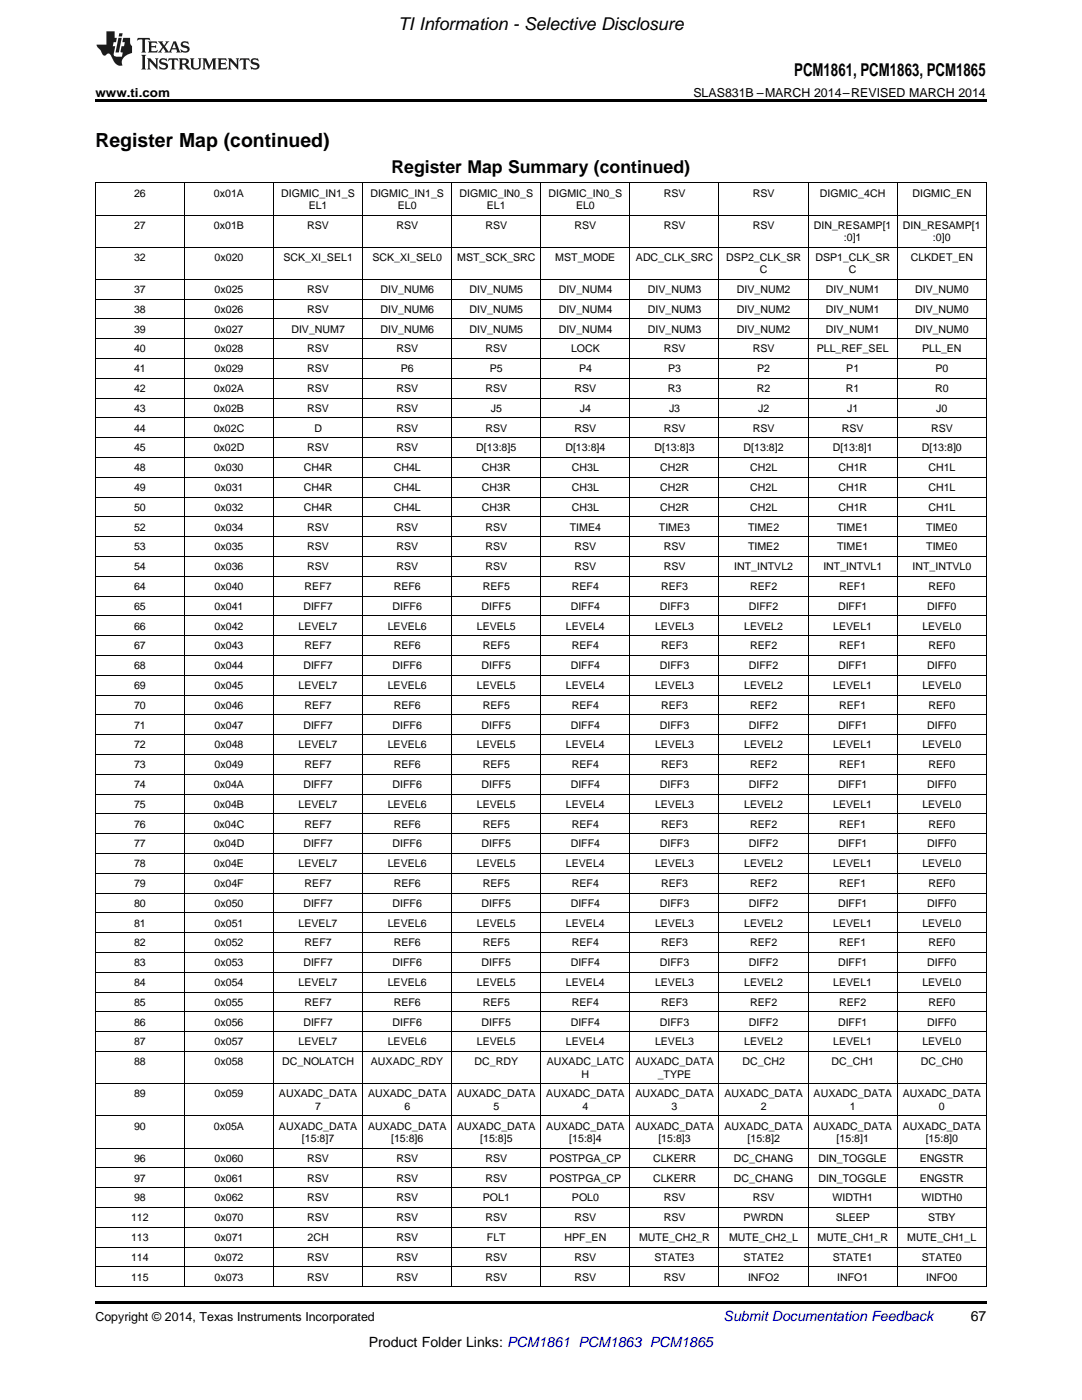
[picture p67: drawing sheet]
<svg xmlns="http://www.w3.org/2000/svg" width="216mm" height="279mm" viewBox="0 0 216 279" stroke-linecap="round" stroke-linejoin="round" font-family="sans-serif">
<defs><g id="words">
<text font-size="3.9" x="19" y="29.3">Register Map (continued)</text>
<g font-size="3.5">
<text x="79.4" y="6">TI Information - Selective Disclosure</text>
<text x="158.5" y="15.2">PCM1861, PCM1863, PCM1865</text>
<text x="78.1" y="34.4">Register Map Summary (continued)</text>
</g>
<text font-size="2.8" fill="#0000c8" x="144.4" y="263.6">Submit Documentation Feedback</text>
<g font-size="2.8">
<text x="193.7" y="263.6">67</text>
<text x="73.6" y="268.9">Product Folder Links: PCM1861 PCM1863 PCM1865</text>
</g>
<g font-size="2.5">
<text x="19" y="19.3">www.ti.com</text>
<text x="138.4" y="19.3">SLAS831B –MARCH 2014–REVISED MARCH 2014</text>
<text x="19" y="263.6">Copyright © 2014, Texas Instruments Incorporated</text>
</g>
<g font-size="2.1">
<text x="26.7" y="39.2">26</text>
<text x="42.7" y="39.2">0x01A</text>
<text x="56.1" y="39.2">DIGMIC_IN1_S</text>
<text x="61.6" y="41.7">EL1</text>
<text x="73.9" y="39.2">DIGMIC_IN1_S</text>
<text x="79.4" y="41.7">EL0</text>
<text x="91.7" y="39.2">DIGMIC_IN0_S</text>
<text x="97.2" y="41.7">EL1</text>
<text x="109.5" y="39.2">DIGMIC_IN0_S</text>
<text x="114.9" y="41.7">EL0</text>
<text x="132.4" y="39.2">RSV</text>
<text x="150.2" y="39.2">RSV</text>
<text x="163.6" y="39.2">DIGMIC_4CH</text>
<text x="182.1" y="39.2">DIGMIC_EN</text>
<text x="26.7" y="45.6">27</text>
<text x="42.7" y="45.6">0x01B</text>
<text x="61.3" y="45.6">RSV</text>
<text x="79.1" y="45.6">RSV</text>
<text x="96.9" y="45.6">RSV</text>
<text x="114.7" y="45.6">RSV</text>
<text x="132.4" y="45.6">RSV</text>
<text x="150.2" y="45.6">RSV</text>
<text x="162.4" y="45.6">DIN_RESAMP[1</text>
<text x="180.2" y="45.6">DIN_RESAMP[1</text>
<text x="26.7" y="52.1">32</text>
<text x="42.8" y="52.1">0x020</text>
<text x="56.6" y="52.1">SCK_XI_SEL1</text>
<text x="74.3" y="52.1">SCK_XI_SEL0</text>
<text x="91.2" y="52.1">MST_SCK_SRC</text>
<text x="110.8" y="52.1">MST_MODE</text>
<text x="126.9" y="52.1">ADC_CLK_SRC</text>
<text x="144.9" y="52.1">DSP2_CLK_SR</text>
<text x="162.7" y="52.1">DSP1_CLK_SR</text>
<text x="168.4" y="48.1">:0]1</text>
<text x="181.7" y="52.1">CLKDET_EN</text>
<text x="186.2" y="48.1">:0]0</text>
<text x="26.7" y="58.5">37</text>
<text x="42.8" y="58.5">0x025</text>
<text x="61.3" y="58.5">RSV</text>
<text x="75.9" y="58.5">DIV_NUM6</text>
<text x="93.7" y="58.5">DIV_NUM5</text>
<text x="111.5" y="58.5">DIV_NUM4</text>
<text x="129.3" y="58.5">DIV_NUM3</text>
<text x="147" y="58.5">DIV_NUM2</text>
<text x="151.6" y="54.5">C</text>
<text x="164.8" y="58.5">DIV_NUM1</text>
<text x="169.4" y="54.5">C</text>
<text x="182.6" y="58.5">DIV_NUM0</text>
<text x="26.7" y="62.4">38</text>
<text x="42.8" y="62.4">0x026</text>
<text x="61.3" y="62.4">RSV</text>
<text x="75.9" y="62.4">DIV_NUM6</text>
<text x="93.7" y="62.4">DIV_NUM5</text>
<text x="111.5" y="62.4">DIV_NUM4</text>
<text x="129.3" y="62.4">DIV_NUM3</text>
<text x="147" y="62.4">DIV_NUM2</text>
<text x="164.8" y="62.4">DIV_NUM1</text>
<text x="182.6" y="62.4">DIV_NUM0</text>
<text x="26.7" y="66.4">39</text>
<text x="26.7" y="70.3">40</text>
<text x="42.8" y="66.4">0x027</text>
<text x="42.8" y="70.3">0x028</text>
<text x="58.1" y="66.4">DIV_NUM7</text>
<text x="61.3" y="70.3">RSV</text>
<text x="75.9" y="66.4">DIV_NUM6</text>
<text x="79.1" y="70.3">RSV</text>
<text x="93.7" y="66.4">DIV_NUM5</text>
<text x="96.9" y="70.3">RSV</text>
<text x="111.5" y="66.4">DIV_NUM4</text>
<text x="113.9" y="70.3">LOCK</text>
<text x="129.3" y="66.4">DIV_NUM3</text>
<text x="132.4" y="70.3">RSV</text>
<text x="147" y="66.4">DIV_NUM2</text>
<text x="150.2" y="70.3">RSV</text>
<text x="163" y="70.3">PLL_REF_SEL</text>
<text x="164.8" y="66.4">DIV_NUM1</text>
<text x="182.6" y="66.4">DIV_NUM0</text>
<text x="184" y="70.3">PLL_EN</text>
<text x="26.7" y="74.3">41</text>
<text x="42.8" y="74.3">0x029</text>
<text x="61.3" y="74.3">RSV</text>
<text x="80" y="74.3">P6</text>
<text x="97.8" y="74.3">P5</text>
<text x="115.5" y="74.3">P4</text>
<text x="133.3" y="74.3">P3</text>
<text x="151.1" y="74.3">P2</text>
<text x="168.9" y="74.3">P1</text>
<text x="186.7" y="74.3">P0</text>
<text x="26.7" y="78.2">42</text>
<text x="26.7" y="82.2">43</text>
<text x="42.7" y="78.2">0x02A</text>
<text x="42.7" y="82.2">0x02B</text>
<text x="61.3" y="78.2">RSV</text>
<text x="61.3" y="82.2">RSV</text>
<text x="79.1" y="78.2">RSV</text>
<text x="79.1" y="82.2">RSV</text>
<text x="96.9" y="78.2">RSV</text>
<text x="97.9" y="82.2">J5</text>
<text x="114.7" y="78.2">RSV</text>
<text x="115.7" y="82.2">J4</text>
<text x="133.2" y="78.2">R3</text>
<text x="133.5" y="82.2">J3</text>
<text x="151" y="78.2">R2</text>
<text x="151.3" y="82.2">J2</text>
<text x="168.8" y="78.2">R1</text>
<text x="169.1" y="82.2">J1</text>
<text x="186.6" y="78.2">R0</text>
<text x="186.8" y="82.2">J0</text>
<text x="26.7" y="86.1">44</text>
<text x="42.7" y="86.1">0x02C</text>
<text x="62.7" y="86.1">D</text>
<text x="79.1" y="86.1">RSV</text>
<text x="96.9" y="86.1">RSV</text>
<text x="114.7" y="86.1">RSV</text>
<text x="132.4" y="86.1">RSV</text>
<text x="150.2" y="86.1">RSV</text>
<text x="168" y="86.1">RSV</text>
<text x="185.8" y="86.1">RSV</text>
<text x="26.7" y="90.1">45</text>
<text x="26.7" y="94.1">48</text>
<text x="42.7" y="90.1">0x02D</text>
<text x="42.8" y="94.1">0x030</text>
<text x="60.6" y="94.1">CH4R</text>
<text x="61.3" y="90.1">RSV</text>
<text x="78.6" y="94.1">CH4L</text>
<text x="79.1" y="90.1">RSV</text>
<text x="95" y="90.1">D[13:8]5</text>
<text x="96.2" y="94.1">CH3R</text>
<text x="112.8" y="90.1">D[13:8]4</text>
<text x="114.1" y="94.1">CH3L</text>
<text x="130.6" y="90.1">D[13:8]3</text>
<text x="131.7" y="94.1">CH2R</text>
<text x="148.4" y="90.1">D[13:8]2</text>
<text x="149.7" y="94.1">CH2L</text>
<text x="166.2" y="90.1">D[13:8]1</text>
<text x="167.3" y="94.1">CH1R</text>
<text x="183.9" y="90.1">D[13:8]0</text>
<text x="185.2" y="94.1">CH1L</text>
<text x="26.7" y="98">49</text>
<text x="26.7" y="102">50</text>
<text x="42.8" y="98">0x031</text>
<text x="42.8" y="102">0x032</text>
<text x="60.6" y="98">CH4R</text>
<text x="60.6" y="102">CH4R</text>
<text x="78.6" y="98">CH4L</text>
<text x="78.6" y="102">CH4L</text>
<text x="96.2" y="98">CH3R</text>
<text x="96.2" y="102">CH3R</text>
<text x="114.1" y="98">CH3L</text>
<text x="114.1" y="102">CH3L</text>
<text x="131.7" y="98">CH2R</text>
<text x="131.7" y="102">CH2R</text>
<text x="149.7" y="98">CH2L</text>
<text x="149.7" y="102">CH2L</text>
<text x="167.3" y="98">CH1R</text>
<text x="167.3" y="102">CH1R</text>
<text x="185.2" y="98">CH1L</text>
<text x="185.2" y="102">CH1L</text>
<text x="26.7" y="105.9">52</text>
<text x="42.8" y="105.9">0x034</text>
<text x="61.3" y="105.9">RSV</text>
<text x="79.1" y="105.9">RSV</text>
<text x="96.9" y="105.9">RSV</text>
<text x="113.7" y="105.9">TIME4</text>
<text x="131.5" y="105.9">TIME3</text>
<text x="149.3" y="105.9">TIME2</text>
<text x="167" y="105.9">TIME1</text>
<text x="184.8" y="105.9">TIME0</text>
<text x="26.7" y="109.9">53</text>
<text x="26.7" y="113.8">54</text>
<text x="42.8" y="109.9">0x035</text>
<text x="42.8" y="113.8">0x036</text>
<text x="61.3" y="109.9">RSV</text>
<text x="61.3" y="113.8">RSV</text>
<text x="79.1" y="109.9">RSV</text>
<text x="79.1" y="113.8">RSV</text>
<text x="96.9" y="109.9">RSV</text>
<text x="96.9" y="113.8">RSV</text>
<text x="114.7" y="109.9">RSV</text>
<text x="114.7" y="113.8">RSV</text>
<text x="132.4" y="109.9">RSV</text>
<text x="132.4" y="113.8">RSV</text>
<text x="146.5" y="113.8">INT_INTVL2</text>
<text x="149.3" y="109.9">TIME2</text>
<text x="164.3" y="113.8">INT_INTVL1</text>
<text x="167" y="109.9">TIME1</text>
<text x="182.1" y="113.8">INT_INTVL0</text>
<text x="184.8" y="109.9">TIME0</text>
<text x="26.7" y="117.8">64</text>
<text x="42.8" y="117.8">0x040</text>
<text x="60.8" y="117.8">REF7</text>
<text x="78.6" y="117.8">REF6</text>
<text x="96.3" y="117.8">REF5</text>
<text x="114.1" y="117.8">REF4</text>
<text x="131.9" y="117.8">REF3</text>
<text x="149.7" y="117.8">REF2</text>
<text x="167.5" y="117.8">REF1</text>
<text x="185.2" y="117.8">REF0</text>
<text x="26.7" y="121.7">65</text>
<text x="26.7" y="125.7">66</text>
<text x="42.8" y="121.7">0x041</text>
<text x="42.8" y="125.7">0x042</text>
<text x="59.6" y="125.7">LEVEL7</text>
<text x="60.5" y="121.7">DIFF7</text>
<text x="77.4" y="125.7">LEVEL6</text>
<text x="78.3" y="121.7">DIFF6</text>
<text x="95.1" y="125.7">LEVEL5</text>
<text x="96.1" y="121.7">DIFF5</text>
<text x="112.9" y="125.7">LEVEL4</text>
<text x="113.9" y="121.7">DIFF4</text>
<text x="130.7" y="125.7">LEVEL3</text>
<text x="131.7" y="121.7">DIFF3</text>
<text x="148.5" y="125.7">LEVEL2</text>
<text x="149.4" y="121.7">DIFF2</text>
<text x="166.3" y="125.7">LEVEL1</text>
<text x="167.2" y="121.7">DIFF1</text>
<text x="184" y="125.7">LEVEL0</text>
<text x="185" y="121.7">DIFF0</text>
<text x="26.7" y="129.6">67</text>
<text x="42.8" y="129.6">0x043</text>
<text x="60.8" y="129.6">REF7</text>
<text x="78.6" y="129.6">REF6</text>
<text x="96.3" y="129.6">REF5</text>
<text x="114.1" y="129.6">REF4</text>
<text x="131.9" y="129.6">REF3</text>
<text x="149.7" y="129.6">REF2</text>
<text x="167.5" y="129.6">REF1</text>
<text x="185.2" y="129.6">REF0</text>
<text x="26.7" y="133.6">68</text>
<text x="26.7" y="137.5">69</text>
<text x="42.8" y="133.6">0x044</text>
<text x="42.8" y="137.5">0x045</text>
<text x="59.6" y="137.5">LEVEL7</text>
<text x="60.5" y="133.6">DIFF7</text>
<text x="77.4" y="137.5">LEVEL6</text>
<text x="78.3" y="133.6">DIFF6</text>
<text x="95.1" y="137.5">LEVEL5</text>
<text x="96.1" y="133.6">DIFF5</text>
<text x="112.9" y="137.5">LEVEL4</text>
<text x="113.9" y="133.6">DIFF4</text>
<text x="130.7" y="137.5">LEVEL3</text>
<text x="131.7" y="133.6">DIFF3</text>
<text x="148.5" y="137.5">LEVEL2</text>
<text x="149.4" y="133.6">DIFF2</text>
<text x="166.3" y="137.5">LEVEL1</text>
<text x="167.2" y="133.6">DIFF1</text>
<text x="184" y="137.5">LEVEL0</text>
<text x="185" y="133.6">DIFF0</text>
<text x="26.7" y="141.5">70</text>
<text x="42.8" y="141.5">0x046</text>
<text x="60.8" y="141.5">REF7</text>
<text x="78.6" y="141.5">REF6</text>
<text x="96.3" y="141.5">REF5</text>
<text x="114.1" y="141.5">REF4</text>
<text x="131.9" y="141.5">REF3</text>
<text x="149.7" y="141.5">REF2</text>
<text x="167.5" y="141.5">REF1</text>
<text x="185.2" y="141.5">REF0</text>
<text x="26.7" y="145.4">71</text>
<text x="26.7" y="149.4">72</text>
<text x="42.8" y="145.4">0x047</text>
<text x="42.8" y="149.4">0x048</text>
<text x="59.6" y="149.4">LEVEL7</text>
<text x="60.5" y="145.4">DIFF7</text>
<text x="77.4" y="149.4">LEVEL6</text>
<text x="78.3" y="145.4">DIFF6</text>
<text x="95.1" y="149.4">LEVEL5</text>
<text x="96.1" y="145.4">DIFF5</text>
<text x="112.9" y="149.4">LEVEL4</text>
<text x="113.9" y="145.4">DIFF4</text>
<text x="130.7" y="149.4">LEVEL3</text>
<text x="131.7" y="145.4">DIFF3</text>
<text x="148.5" y="149.4">LEVEL2</text>
<text x="149.4" y="145.4">DIFF2</text>
<text x="166.3" y="149.4">LEVEL1</text>
<text x="167.2" y="145.4">DIFF1</text>
<text x="184" y="149.4">LEVEL0</text>
<text x="185" y="145.4">DIFF0</text>
<text x="26.7" y="153.3">73</text>
<text x="42.8" y="153.3">0x049</text>
<text x="60.8" y="153.3">REF7</text>
<text x="78.6" y="153.3">REF6</text>
<text x="96.3" y="153.3">REF5</text>
<text x="114.1" y="153.3">REF4</text>
<text x="131.9" y="153.3">REF3</text>
<text x="149.7" y="153.3">REF2</text>
<text x="167.5" y="153.3">REF1</text>
<text x="185.2" y="153.3">REF0</text>
<text x="26.7" y="157.3">74</text>
<text x="26.7" y="161.2">75</text>
<text x="42.7" y="157.3">0x04A</text>
<text x="42.7" y="161.2">0x04B</text>
<text x="59.6" y="161.2">LEVEL7</text>
<text x="60.5" y="157.3">DIFF7</text>
<text x="77.4" y="161.2">LEVEL6</text>
<text x="78.3" y="157.3">DIFF6</text>
<text x="95.1" y="161.2">LEVEL5</text>
<text x="96.1" y="157.3">DIFF5</text>
<text x="112.9" y="161.2">LEVEL4</text>
<text x="113.9" y="157.3">DIFF4</text>
<text x="130.7" y="161.2">LEVEL3</text>
<text x="131.7" y="157.3">DIFF3</text>
<text x="148.5" y="161.2">LEVEL2</text>
<text x="149.4" y="157.3">DIFF2</text>
<text x="166.3" y="161.2">LEVEL1</text>
<text x="167.2" y="157.3">DIFF1</text>
<text x="184" y="161.2">LEVEL0</text>
<text x="185" y="157.3">DIFF0</text>
<text x="26.7" y="165.2">76</text>
<text x="42.7" y="165.2">0x04C</text>
<text x="60.8" y="165.2">REF7</text>
<text x="78.6" y="165.2">REF6</text>
<text x="96.3" y="165.2">REF5</text>
<text x="114.1" y="165.2">REF4</text>
<text x="131.9" y="165.2">REF3</text>
<text x="149.7" y="165.2">REF2</text>
<text x="167.5" y="165.2">REF1</text>
<text x="185.2" y="165.2">REF0</text>
<text x="26.7" y="169.1">77</text>
<text x="26.7" y="173.1">78</text>
<text x="42.7" y="169.1">0x04D</text>
<text x="42.7" y="173.1">0x04E</text>
<text x="59.6" y="173.1">LEVEL7</text>
<text x="60.5" y="169.1">DIFF7</text>
<text x="77.4" y="173.1">LEVEL6</text>
<text x="78.3" y="169.1">DIFF6</text>
<text x="95.1" y="173.1">LEVEL5</text>
<text x="96.1" y="169.1">DIFF5</text>
<text x="112.9" y="173.1">LEVEL4</text>
<text x="113.9" y="169.1">DIFF4</text>
<text x="130.7" y="173.1">LEVEL3</text>
<text x="131.7" y="169.1">DIFF3</text>
<text x="148.5" y="173.1">LEVEL2</text>
<text x="149.4" y="169.1">DIFF2</text>
<text x="166.3" y="173.1">LEVEL1</text>
<text x="167.2" y="169.1">DIFF1</text>
<text x="184" y="173.1">LEVEL0</text>
<text x="185" y="169.1">DIFF0</text>
<text x="26.7" y="177">79</text>
<text x="42.8" y="177">0x04F</text>
<text x="60.8" y="177">REF7</text>
<text x="78.6" y="177">REF6</text>
<text x="96.3" y="177">REF5</text>
<text x="114.1" y="177">REF4</text>
<text x="131.9" y="177">REF3</text>
<text x="149.7" y="177">REF2</text>
<text x="167.5" y="177">REF1</text>
<text x="185.2" y="177">REF0</text>
<text x="26.7" y="181">80</text>
<text x="26.7" y="184.9">81</text>
<text x="42.8" y="181">0x050</text>
<text x="42.8" y="184.9">0x051</text>
<text x="59.6" y="184.9">LEVEL7</text>
<text x="60.5" y="181">DIFF7</text>
<text x="77.4" y="184.9">LEVEL6</text>
<text x="78.3" y="181">DIFF6</text>
<text x="95.1" y="184.9">LEVEL5</text>
<text x="96.1" y="181">DIFF5</text>
<text x="112.9" y="184.9">LEVEL4</text>
<text x="113.9" y="181">DIFF4</text>
<text x="130.7" y="184.9">LEVEL3</text>
<text x="131.7" y="181">DIFF3</text>
<text x="148.5" y="184.9">LEVEL2</text>
<text x="149.4" y="181">DIFF2</text>
<text x="166.3" y="184.9">LEVEL1</text>
<text x="167.2" y="181">DIFF1</text>
<text x="184" y="184.9">LEVEL0</text>
<text x="185" y="181">DIFF0</text>
<text x="26.7" y="188.9">82</text>
<text x="42.8" y="188.9">0x052</text>
<text x="60.8" y="188.9">REF7</text>
<text x="78.6" y="188.9">REF6</text>
<text x="96.3" y="188.9">REF5</text>
<text x="114.1" y="188.9">REF4</text>
<text x="131.9" y="188.9">REF3</text>
<text x="149.7" y="188.9">REF2</text>
<text x="167.5" y="188.9">REF1</text>
<text x="185.2" y="188.9">REF0</text>
<text x="26.7" y="192.8">83</text>
<text x="26.7" y="196.8">84</text>
<text x="42.8" y="192.8">0x053</text>
<text x="42.8" y="196.8">0x054</text>
<text x="59.6" y="196.8">LEVEL7</text>
<text x="60.5" y="192.8">DIFF7</text>
<text x="77.4" y="196.8">LEVEL6</text>
<text x="78.3" y="192.8">DIFF6</text>
<text x="95.1" y="196.8">LEVEL5</text>
<text x="96.1" y="192.8">DIFF5</text>
<text x="112.9" y="196.8">LEVEL4</text>
<text x="113.9" y="192.8">DIFF4</text>
<text x="130.7" y="196.8">LEVEL3</text>
<text x="131.7" y="192.8">DIFF3</text>
<text x="148.5" y="196.8">LEVEL2</text>
<text x="149.4" y="192.8">DIFF2</text>
<text x="166.3" y="196.8">LEVEL1</text>
<text x="167.2" y="192.8">DIFF1</text>
<text x="184" y="196.8">LEVEL0</text>
<text x="185" y="192.8">DIFF0</text>
<text x="26.7" y="200.7">85</text>
<text x="42.8" y="200.7">0x055</text>
<text x="60.8" y="200.7">REF7</text>
<text x="78.6" y="200.7">REF6</text>
<text x="96.3" y="200.7">REF5</text>
<text x="114.1" y="200.7">REF4</text>
<text x="131.9" y="200.7">REF3</text>
<text x="149.7" y="200.7">REF2</text>
<text x="167.5" y="200.7">REF2</text>
<text x="185.2" y="200.7">REF0</text>
<text x="26.7" y="204.7">86</text>
<text x="26.7" y="208.6">87</text>
<text x="42.8" y="204.7">0x056</text>
<text x="42.8" y="208.6">0x057</text>
<text x="59.6" y="208.6">LEVEL7</text>
<text x="60.5" y="204.7">DIFF7</text>
<text x="77.4" y="208.6">LEVEL6</text>
<text x="78.3" y="204.7">DIFF6</text>
<text x="95.1" y="208.6">LEVEL5</text>
<text x="96.1" y="204.7">DIFF5</text>
<text x="112.9" y="208.6">LEVEL4</text>
<text x="113.9" y="204.7">DIFF4</text>
<text x="130.7" y="208.6">LEVEL3</text>
<text x="131.7" y="204.7">DIFF3</text>
<text x="148.5" y="208.6">LEVEL2</text>
<text x="149.4" y="204.7">DIFF2</text>
<text x="166.3" y="208.6">LEVEL1</text>
<text x="167.2" y="204.7">DIFF1</text>
<text x="184" y="208.6">LEVEL0</text>
<text x="185" y="204.7">DIFF0</text>
<text x="26.7" y="212.6">88</text>
<text x="42.8" y="212.6">0x058</text>
<text x="56.3" y="212.6">DC_NOLATCH</text>
<text x="74" y="212.6">AUXADC_RDY</text>
<text x="94.7" y="212.6">DC_RDY</text>
<text x="109.1" y="212.6">AUXADC_LATC</text>
<text x="116.1" y="215.1">H</text>
<text x="126.8" y="212.6">AUXADC_DATA</text>
<text x="131.2" y="215.1">_TYPE</text>
<text x="148.2" y="212.6">DC_CH2</text>
<text x="165.9" y="212.6">DC_CH1</text>
<text x="183.7" y="212.6">DC_CH0</text>
<text x="26.7" y="219">89</text>
<text x="42.8" y="219">0x059</text>
<text x="55.7" y="219">AUXADC_DATA</text>
<text x="62.9" y="221.5">7</text>
<text x="73.4" y="219">AUXADC_DATA</text>
<text x="80.7" y="221.5">6</text>
<text x="91.2" y="219">AUXADC_DATA</text>
<text x="98.5" y="221.5">5</text>
<text x="109" y="219">AUXADC_DATA</text>
<text x="116.2" y="221.5">4</text>
<text x="126.8" y="219">AUXADC_DATA</text>
<text x="134" y="221.5">3</text>
<text x="144.6" y="219">AUXADC_DATA</text>
<text x="151.8" y="221.5">2</text>
<text x="162.3" y="219">AUXADC_DATA</text>
<text x="169.6" y="221.5">1</text>
<text x="180.1" y="219">AUXADC_DATA</text>
<text x="187.4" y="221.5">0</text>
<text x="26.7" y="225.4">90</text>
<text x="42.7" y="225.4">0x05A</text>
<text x="55.7" y="225.4">AUXADC_DATA</text>
<text x="60.3" y="227.9">[15:8]7</text>
<text x="73.4" y="225.4">AUXADC_DATA</text>
<text x="78" y="227.9">[15:8]6</text>
<text x="91.2" y="225.4">AUXADC_DATA</text>
<text x="95.8" y="227.9">[15:8]5</text>
<text x="109" y="225.4">AUXADC_DATA</text>
<text x="113.6" y="227.9">[15:8]4</text>
<text x="126.8" y="225.4">AUXADC_DATA</text>
<text x="131.4" y="227.9">[15:8]3</text>
<text x="144.6" y="225.4">AUXADC_DATA</text>
<text x="149.2" y="227.9">[15:8]2</text>
<text x="162.3" y="225.4">AUXADC_DATA</text>
<text x="166.9" y="227.9">[15:8]1</text>
<text x="180.1" y="225.4">AUXADC_DATA</text>
<text x="184.7" y="227.9">[15:8]0</text>
<text x="26.7" y="231.8">96</text>
<text x="42.8" y="231.8">0x060</text>
<text x="61.3" y="231.8">RSV</text>
<text x="79.1" y="231.8">RSV</text>
<text x="96.9" y="231.8">RSV</text>
<text x="109.6" y="231.8">POSTPGA_CP</text>
<text x="130.3" y="231.8">CLKERR</text>
<text x="146.4" y="231.8">DC_CHANG</text>
<text x="163.3" y="231.8">DIN_TOGGLE</text>
<text x="183.5" y="231.8">ENGSTR</text>
<text x="26.7" y="235.8">97</text>
<text x="26.7" y="239.7">98</text>
<text x="42.8" y="235.8">0x061</text>
<text x="42.8" y="239.7">0x062</text>
<text x="61.3" y="235.8">RSV</text>
<text x="61.3" y="239.7">RSV</text>
<text x="79.1" y="235.8">RSV</text>
<text x="79.1" y="239.7">RSV</text>
<text x="96.3" y="239.7">POL1</text>
<text x="96.9" y="235.8">RSV</text>
<text x="109.6" y="235.8">POSTPGA_CP</text>
<text x="114.1" y="239.7">POL0</text>
<text x="130.3" y="235.8">CLKERR</text>
<text x="132.4" y="239.7">RSV</text>
<text x="146.4" y="235.8">DC_CHANG</text>
<text x="150.2" y="239.7">RSV</text>
<text x="163.3" y="235.8">DIN_TOGGLE</text>
<text x="166.1" y="239.7">WIDTH1</text>
<text x="183.5" y="235.8">ENGSTR</text>
<text x="183.9" y="239.7">WIDTH0</text>
<text x="26.1" y="243.7">112</text>
<text x="42.8" y="243.7">0x070</text>
<text x="61.3" y="243.7">RSV</text>
<text x="79.1" y="243.7">RSV</text>
<text x="96.9" y="243.7">RSV</text>
<text x="114.7" y="243.7">RSV</text>
<text x="132.4" y="243.7">RSV</text>
<text x="148.4" y="243.7">PWRDN</text>
<text x="166.8" y="243.7">SLEEP</text>
<text x="185.2" y="243.7">STBY</text>
<text x="26.1" y="247.6">113</text>
<text x="26.1" y="251.6">114</text>
<text x="42.8" y="247.6">0x071</text>
<text x="42.8" y="251.6">0x072</text>
<text x="61.3" y="251.6">RSV</text>
<text x="61.4" y="247.6">2CH</text>
<text x="79.1" y="247.6">RSV</text>
<text x="79.1" y="251.6">RSV</text>
<text x="96.9" y="251.6">RSV</text>
<text x="97.2" y="247.6">FLT</text>
<text x="112.6" y="247.6">HPF_EN</text>
<text x="114.7" y="251.6">RSV</text>
<text x="127.5" y="247.6">MUTE_CH2_R</text>
<text x="130.6" y="251.6">STATE3</text>
<text x="145.5" y="247.6">MUTE_CH2_L</text>
<text x="148.4" y="251.6">STATE2</text>
<text x="163.1" y="247.6">MUTE_CH1_R</text>
<text x="166.2" y="251.6">STATE1</text>
<text x="181" y="247.6">MUTE_CH1_L</text>
<text x="183.9" y="251.6">STATE0</text>
<text x="26.1" y="255.6">115</text>
<text x="42.8" y="255.6">0x073</text>
<text x="61.3" y="255.6">RSV</text>
<text x="79.1" y="255.6">RSV</text>
<text x="96.9" y="255.6">RSV</text>
<text x="114.7" y="255.6">RSV</text>
<text x="132.4" y="255.6">RSV</text>
<text x="149.3" y="255.6">INFO2</text>
<text x="167" y="255.6">INFO1</text>
<text x="184.8" y="255.6">INFO0</text>
</g>
</g></defs>
<path d="M19 19.9h177.8v.5h-177.8zM19 259.7h177.8v.5h-177.8z" fill="#000"/>
<g fill="none" stroke="#000" stroke-width=".2">
<path d="M19 36.5h177.8M19.1 36.5v220.3M36.8 36.5v220.3M54.6 36.5v220.3M72.3 36.5v220.3M90.1 36.5v220.3M107.9 36.5v220.3M125.7 36.5v220.3M143.5 36.5v220.3M161.2 36.5v220.3M179 36.5v220.3M196.8 36.5v220.3"/>
<path d="M19 59.7h177.8M19 55.8h177.8M19 49.3h177.8M19 42.9h177.8M19 79.5h177.8M19 75.5h177.8M19 71.6h177.8M19 67.6h177.8M19 63.7h177.8M19 99.2h177.8M19 95.3h177.8M19 91.3h177.8"/>
<path d="M19 87.4h177.8M19 83.4h177.8M19 119h177.8M19 115h177.8M19 111.1h177.8M19 107.1h177.8M19 103.2h177.8M19 138.7h177.8M19 134.8h177.8M19 130.8h177.8M19 126.9h177.8M19 122.9h177.8"/>
<path d="M19 158.5h177.8M19 154.5h177.8M19 150.6h177.8M19 146.6h177.8M19 142.7h177.8M19 178.2h177.8M19 174.3h177.8M19 170.3h177.8M19 166.4h177.8M19 162.4h177.8M19 198h177.8M19 194h177.8"/>
<path d="M19 190.1h177.8M19 186.1h177.8M19 182.2h177.8M19 216.3h177.8M19 209.8h177.8M19 205.9h177.8M19 201.9h177.8M19 237h177.8M19 233.1h177.8M19 229.1h177.8M19 222.7h177.8M19 256.8h177.8"/>
<path d="M19 252.8h177.8M19 248.9h177.8M19 244.9h177.8M19 241h177.8"/>
</g>
<g fill="#231f20">
<path d="M27.5 7.6l-.1 .5 .4-.2h.6v.1v2.1l-.2 .4h1l-.3-.4v-2.1l.1-.1h.5l.5 .2-.2-.5zM29.5 8.3l.2 .3v1.5l-.2 .4h1.8l.2-.6a1.04 1.04 0 0 1-1.3 .2v-.7h.6l.3 .2v-.6l-.3 .2h-.6v-.6l.8-.1 .4 .3-.2-.5zM31.5 8.3l.9 1.1-.9 1.1h.8l-.2-.2 .5-.7 .4 .7-.2 .2h1.5l-.1-.2 .1-.4h.9l.1 .4-.2 .2h1l-.3-.3-.7-1.9h-.5l-.9 2-.8-1 .9-1h-.8l.1 .3-.3 .5-.4-.6 .2-.2zM34.7 8.6l.4 1h-.7zM36.3 8.4a.63 .63 0 0 0-.2 .7 .63 .63 0 0 0 .6 .4l.6 .2 .1 .2a.75 .75 0 0 1-.7 .4 .75 .75 0 0 1-.6-.5l.1 .7 .1-.1a1.11 1.11 0 0 0 1.5-.6 1.13 1.13 0 0 0-1.2-.8l-.1-.4a1.04 1.04 0 0 1 1.2 .2l-.2-.5-.1 .1-.5-.2zM28.2 10.9l.2 .4v2.2l-.2 .4h1l-.3-.4v-2.2l.3-.4zM29.3 11.6l.3 .4v1.5l-.3 .4h.8l-.2-.4v-1.3l1.5 1.7v-1.9l.2-.4h-.7l.2 .4v.9l-1.1-1.3zM32 11.8a.62 .62 0 0 0-.2 .7 .62 .62 0 0 0 .6 .4l.6 .1 .1 .3a.76 .76 0 0 1-.7 .3 .76 .76 0 0 1-.6-.4l.1 .7 .1-.1a1.11 1.11 0 0 0 1.5-.6 1.13 1.13 0 0 0-1.2-.8l-.1-.4a1.04 1.04 0 0 1 1.2 .2l-.2-.6-.1 .1-.5-.1zM33.7 11.6l-.2 .6a.61 .61 0 0 1 .8-.3v1.6l-.2 .4h.9l-.2-.4v-1.6a.63 .63 0 0 1 .8 .3l-.2-.6zM35.6 11.6l.3 .4v1.5l-.3 .4h1l-.2-.2v-.8l.5 .2a.76 .76 0 0 0 1.2 .7l-1-1a.58 .58 0 0 0 .6-.5 .58 .58 0 0 0-.5-.6zM36.4 11.9h.1a.45 .45 0 0 1 .5 .1 .45 .45 0 0 1 .1 .5l-.7 .2zM37.9 11.6l.2 .2a2.17 2.17 0 0 0 .3 1.9 .99 .99 0 0 0 1.6-.6v-1.1l.2-.4h-.7l.2 .2a1.92 1.92 0 0 1-.2 1.8 .6 .6 0 0 1-.9-.5v-1.1l.2-.4zM40.4 11.6l.2 .4v1.5l-.2 .4h.7l-.2-.4v-1.4l.8 1.8 .8-1.8v1.4l-.2 .4h.9l-.2-.4v-1.5l.2-.4h-.8l-.6 1.5-.6-1.5zM43.4 11.6l.2 .4v1.5l-.2 .4h1.8l.2-.6a1.04 1.04 0 0 1-1.3 .1v-.6h.5l.4 .2v-.6l-.4 .2h-.5v-.7h.8l.3 .3-.1-.6zM45.5 11.6l.2 .4v1.5l-.2 .4h.7l-.2-.4v-1.3l1.5 1.7v-1.9l.2-.4h-.7l.2 .4v.9l-1.1-1.3zM47.9 11.6l-.1 .6a.61 .61 0 0 1 .8-.3v1.6l-.3 .4h1l-.3-.4 .1-1.6a.63 .63 0 0 1 .7 .3l-.1-.6zM50.2 11.8a.62 .62 0 0 0-.2 .7 .62 .62 0 0 0 .6 .4l.6 .1 .2 .3a.76 .76 0 0 1-.8 .3 .76 .76 0 0 1-.6-.4l.1 .7 .2-.1a1.11 1.11 0 0 0 1.5-.6 1.13 1.13 0 0 0-1.3-.8l-.1-.4a1.04 1.04 0 0 1 1.2 .2l-.1-.6-.2 .1-.5-.1z"/>
<path d="M21.2 6.3v2.6h-1.9l.1 .4 .7 .9a.91 .91 0 0 0 1 .8 .56 .56 0 0 1 .5-.3 .56 .56 0 0 1 .5 .3l.4 .8a1.53 1.53 0 0 0 1.9 1.2 1.54 1.54 0 0 1 1-2.1l.9-.3v-1.4a1.52 1.52 0 0 1-.3-1.6h-1.4l-.2 .8h.5l-.2 .8h-.4l-.2 1v.2l.4 .1-.2 .8a1.93 1.93 0 0 1-1.6-.3l.3-1.8h-.5l.2-.8h.4l.2-.8h-.4v-1.3zM23.6 7.6l-.6 2.9h.7l.6-2.9zM23.8 6.6l-.1 .7h.6l.2-.7z"/>
</g>
<use href="#words"/>
</svg>
